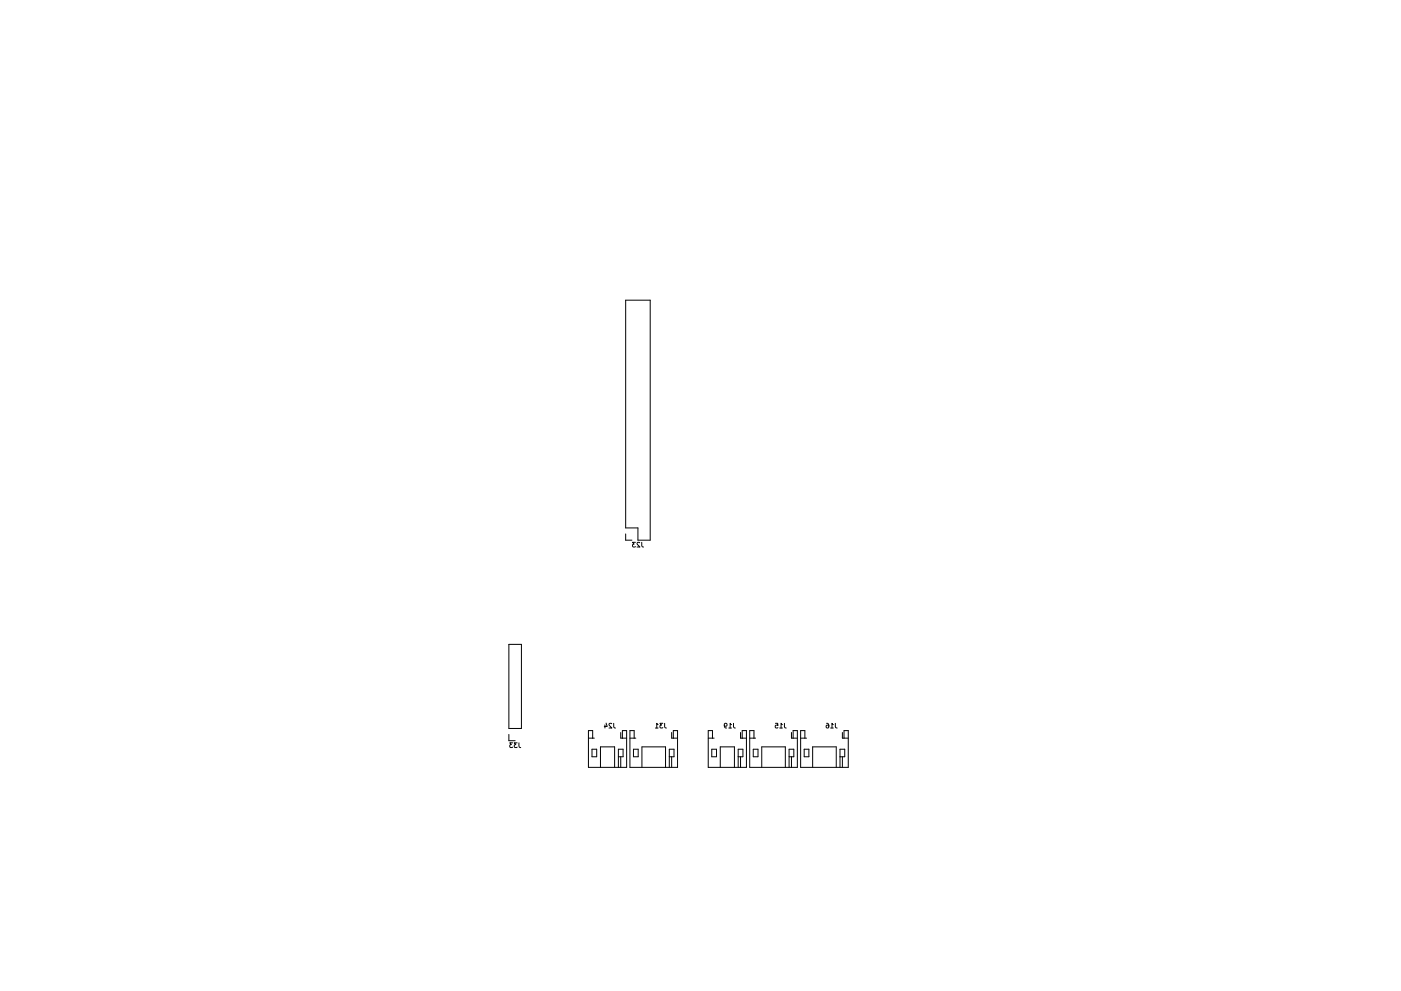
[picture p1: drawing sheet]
<svg xmlns="http://www.w3.org/2000/svg" width="297mm" height="210mm" viewBox="0 0 297 210" stroke-linecap="round" stroke-linejoin="round" font-family="sans-serif">
<g fill="none" stroke="#000" stroke-width=".21">
<path d="M132.7 63.7h5.2v50.9h-2.6v-2.6h-2.6zM132.7 113.3v1.3h1.3M134.7 115.1h-.6l.3 .3-.2 .1v.5h.5M135.6 115.2l-.3-.1-.2 .2 .6 .8h-.6M136.1 115.1v.8l.3 .2M107.9 136.7h2.6v17.9h-2.6zM107.9 155.8v1.4h1.3M108.7 157.6h-.6l.3 .4-.3 .1v.4h.6M109.6 157.6h-.6l.4 .4-.3 .1v.4h.5M110 157.6l.1 .9 .3 .1M124.8 156.6h1.2M125.5 159h1v1.6h-1z"/>
<path d="M125.7 156.6v-1.6h-.9v7.8h8.1v-7.8h-.9v1.6M128.3 153.8v.7M128.5 153.4l.2 .7h-.6M129.7 153.6l-.4-.1-.2 .2 .6 .8h-.6M130.1 153.5l.1 .8 .3 .2M131.6 155.4v1.2h1.3M133.6 156.6h1.2M134.3 159h1v1.6h-1zM134.5 156.6v-1.6h-.9v7.8h10.1v-7.8h-.9v1.6M139 154.5h.5M139.5 153.7l-.3-.2v1M140.5 153.5h-.6l.3 .3-.2 .1v.5h.5"/>
<path d="M140.9 153.5l.1 .8 .3 .2M142.4 155.4v1.2h1.3M150.2 156.6h1.2M150.9 159h1v1.6h-1zM151.1 156.6v-1.6h-.9v7.8h8.1v-7.8h-.9v1.6M153.6 153.9l.2 .2 .2-.1 .1-.4-.3-.1-.2 .2v.5l.4 .3M154.5 154.5h.6M155.1 153.7l-.3-.2v1M155.5 153.5l.1 .8 .3 .2M157 155.4v1.2h1.3M159 156.6h1.2M159.7 159h1v1.6h-1z"/>
<path d="M159.9 156.6v-1.6h-.9v7.8h10.1v-7.8h-.9v1.6M164.4 153.5h.5v.4h-.4l-.1 .5h.5M165.3 154.5h.6M165.9 153.7l-.3-.2v1M166.3 153.5l.1 .8 .3 .2M167.8 155.4v1.2h1.3M169.7 156.6h1.3M170.5 159h1v1.6h-1zM170.6 156.6v-1.6h-.9v7.8h10.2v-7.8h-.9v1.6M175.3 153.5l.4 .2v.6l-.2 .2-.3-.1 .1-.5 .2-.1 .2 .2M176.1 154.5h.6M176.7 153.7l-.3-.2v1"/>
<path d="M177.1 153.5l.1 .8 .3 .2M178.6 155.4v1.2h1.3M127.3 162.8v-4.3h3v4.3M131.1 160.6h1v-1.6h-1v3.8M131.6 160.6v2.2M136.1 162.8v-4.3h5v4.3M141.9 160.6h1v-1.6h-1v3.8M142.4 160.6v2.2M152.7 162.8v-4.3h3v4.3M156.5 160.6h1v-1.6h-1v3.8M157 160.6v2.2M161.5 162.8v-4.3h5v4.3"/>
<path d="M167.3 160.6h1v-1.6h-1v3.8M167.8 160.6v2.2M172.3 162.8v-4.3h5v4.3M178.1 160.6h1v-1.6h-1v3.8M178.6 160.6v2.2"/>
</g>
</svg>
